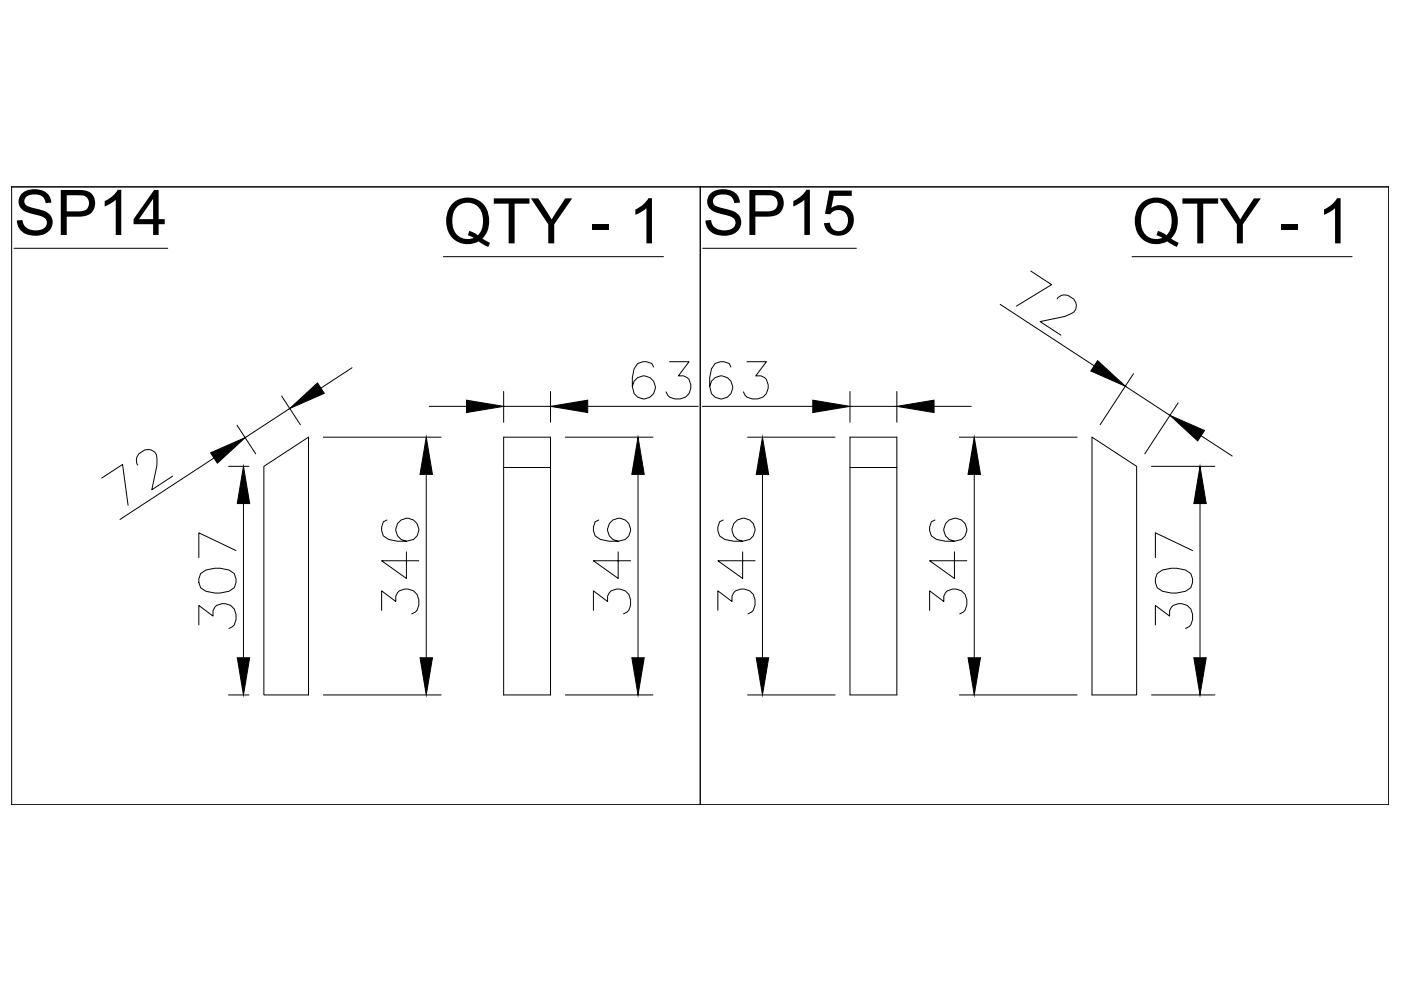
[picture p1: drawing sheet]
<svg xmlns="http://www.w3.org/2000/svg" width="594mm" height="420mm" viewBox="0 0 594 420" stroke-linecap="round" stroke-linejoin="round" font-family="sans-serif">
<defs><g id="words">
<g font-size="26.7">
<text x="5.9" y="99.6">SP14</text>
<text x="297.9" y="99.6">SP15</text>
<text x="188" y="103.2">QTY - 1</text>
<text x="480" y="103.2">QTY - 1</text>
</g>
</g></defs>
<!-- layer: 0 -->
<g fill="none" stroke="#000" stroke-width=".42">
<path d="M4.9 79.2h292v262h-292zM4.9 79.2h584v262h-584M296.9 79.2h292v262h-292zM588.9 79.2h.1M5.9 105.3h65.2M188 108.8h93.3M297.9 105.3h65.2M437.1 114.9l8.8 5.8-14.9 9.1M480 108.8h93.3M424.1 129.1l39.9 26M448.3 126.7a3.9 3.9 0 0 1 4.5-1.5l2.5 1.7a3.9 3.9 0 0 1-1.4 6.2l-2.4 1.1-10.4 2.2 8.8 5.7M149.3 155.9l-13.2 8.7"/>
<path d="M277.2 155.6l-.8-1.5-2.3-.7h-1.5l-2.2 .7-1.5 2.3-.8 3.7v3.8l.8 3a4.9 4.9 0 0 0 7.9 .5 4.9 4.9 0 0 0-1.9-7.7 4.9 4.9 0 0 0-6.8 4.2M283.9 153.4h8.3l-4.5 6a4.3 4.3 0 0 1 5.2 5.2 5.8 5.8 0 0 1-9.7 3l-.8-1.5M310 155.6l-.8-1.5-2.2-.7h-1.5l-2.3 .7-1.5 2.3-.8 3.7v3.8l.8 3a4.9 4.9 0 0 0 7.9 .5 4.9 4.9 0 0 0-1.9-7.7 4.9 4.9 0 0 0-6.8 4.2M316.7 153.4h8.3l-4.5 6a4.3 4.3 0 0 1 5.2 5.2 5.8 5.8 0 0 1-9.7 3l-.8-1.5M480.6 158.5l-14.1 21.6M119.4 167.9l8 12.2M122.9 173.2l-19 12.4M182 172.3h15.8M213.6 166v13M213.6 172.3h19.8M233.4 166v13M249.2 172.3h46.9"/>
<path d="M297.8 172.3h46.9M360.4 172.3h19.9M360.4 166v13M380.3 166v13M396.1 172.3h15.7M477.2 163.7l18.9 12.4M499.6 170.8l-14.2 21.6M58.4 197.2a3.9 3.9 0 0 1 .5-4.8l2.5-1.6a3.9 3.9 0 0 1 5.2 3.8l-.1 2.7-2.1 10.4 8.8-5.8M90.7 194.2l-39.8 26M96.9 197.7h8.7M100.5 180.3l7.9 12.1M111.9 197.7l18.9-12.4v109.3h-18.9z"/>
<path d="M137.1 185.3h50M213.6 185.3h19.8v109.3h-19.8zM213.6 198.2h19.8M239.8 185.3h37.1M317 185.3h37.1M360.4 185.3h19.9v109.3h-19.9zM360.4 198.2h19.9M406.8 185.3h49.9M463 185.3l19 12.4v96.9h-19zM488.3 197.7h26.9M509.3 184.7l13.2 8.7M43.2 202.7l8.8-5.8 2.3 17.3"/>
<path d="M103.2 213.5v65.4M180.7 201.1v77.8M270.5 201.1v77.8M323.3 201.1v77.8M413.1 201.1v77.8M508.9 213.5v65.4M100.1 233.4l-15.8-7.5v10.5M164.1 220.5l-1.5 .7-.8 2.3v1.5l.8 2.2 2.2 1.5 3.8 .8h3.7l3-.8a4.9 4.9 0 0 0 .5-7.9 4.9 4.9 0 0 0-7.6 2 4.9 4.9 0 0 0 4.1 6.7M172.3 234v11.2l-10.5-7.5h15.8M253.9 220.5l-1.5 .7-.8 2.3v1.5l.8 2.2 2.2 1.5 3.8 .8h3.7l3-.8a4.9 4.9 0 0 0 .5-7.9 4.9 4.9 0 0 0-7.6 2 4.9 4.9 0 0 0 4.1 6.7M262.1 234v11.2l-10.5-7.5h15.8M306.6 220.5l-1.5 .7-.7 2.3v1.5l.7 2.2 2.3 1.5 3.7 .8h3.8l3-.8a4.9 4.9 0 0 0 .5-7.9 4.9 4.9 0 0 0-7.7 2 4.9 4.9 0 0 0 4.2 6.7"/>
<path d="M314.9 234v11.2l-10.5-7.5h15.8M396.4 220.5l-1.5 .7-.7 2.3v1.5l.7 2.2 2.3 1.5 3.8 .8h3.7l3-.8a4.9 4.9 0 0 0 .5-7.9 4.9 4.9 0 0 0-7.6 2 4.9 4.9 0 0 0 4.1 6.7M404.7 234v11.2l-10.5-7.5h15.8M505.7 233.4l-15.8-7.5v10.5M85.1 243.2l2.2-1.5 3.8-.8h2.2l3.8 .8 2.2 1.5 .8 2.2v1.5l-.8 2.3-2.2 1.5-3.8 .7h-2.2l-3.8-.7-2.2-1.5-.8-2.3v-1.5zM161.8 258.8v-8.3l6 4.5a4.3 4.3 0 0 1 5.3-5.2 5.8 5.8 0 0 1 3 9.7l-1.5 .8M251.6 258.8v-8.3l6 4.5a4.3 4.3 0 0 1 5.3-5.2 5.8 5.8 0 0 1 3 9.7l-1.5 .8M304.4 258.8v-8.3l6 4.5a4.3 4.3 0 0 1 5.3-5.2 5.8 5.8 0 0 1 3 9.7l-1.5 .8M394.2 258.8v-8.3l6 4.5a4.3 4.3 0 0 1 5.3-5.2 5.3 5.3 0 0 1 4.5 6.7l-.8 2.3-2.2 1.5M490.7 243.2l2.2-1.5 3.8-.8h2.2l3.8 .8 2.2 1.5 .8 2.2v1.5l-.8 2.3-2.2 1.5-3.8 .7h-2.2l-3.8-.7-2.2-1.5-.8-2.3v-1.5zM84.3 265v-8.3l6 4.5a4.3 4.3 0 0 1 5.3-5.3 5.8 5.8 0 0 1 3 9.8l-1.5 .8M489.9 265v-8.3l6 4.5a4.3 4.3 0 0 1 5.3-5.3 5.8 5.8 0 0 1 3 9.8l-1.5 .8"/>
<path d="M96.9 294.6h8.7M137.1 294.6h50M239.8 294.6h37.1M317 294.6h37.1M406.8 294.6h49.9M488.3 294.6h26.9M588.9 341.2h.1"/>
</g>
<g fill="#000" stroke="#000" stroke-width=".42">
<path d="M465.4 152.9l11.8 10.8-14.7-6.4zM122.9 173.2l11.7-10.8 2.9 4.4zM197.8 169.7l15.8 2.6-15.8 2.6zM233.4 172.3l15.8-2.6v5.2zM344.7 169.7l15.7 2.6-15.7 2.6zM380.3 172.3l15.8-2.6v5.2zM89.3 192l14.6-6.4-11.7 10.8zM496.1 176.1l14.6 6.4-2.8 4.4zM103.2 197.7l2.7 15.8h-5.3zM180.7 185.3l2.7 15.8h-5.3zM270.5 185.3l2.7 15.8h-5.3zM323.3 185.3l2.6 15.8h-5.2z"/>
<path d="M413.1 185.3l2.7 15.8h-5.3zM508.9 197.7l2.6 15.8h-5.3zM100.6 278.9h5.3l-2.7 15.7zM178.1 278.9h5.3l-2.7 15.7zM267.9 278.9h5.3l-2.7 15.7zM320.7 278.9h5.2l-2.6 15.7zM410.5 278.9h5.3l-2.7 15.7zM506.2 278.9h5.3l-2.6 15.7z"/>
</g>
<use href="#words"/>
</svg>
